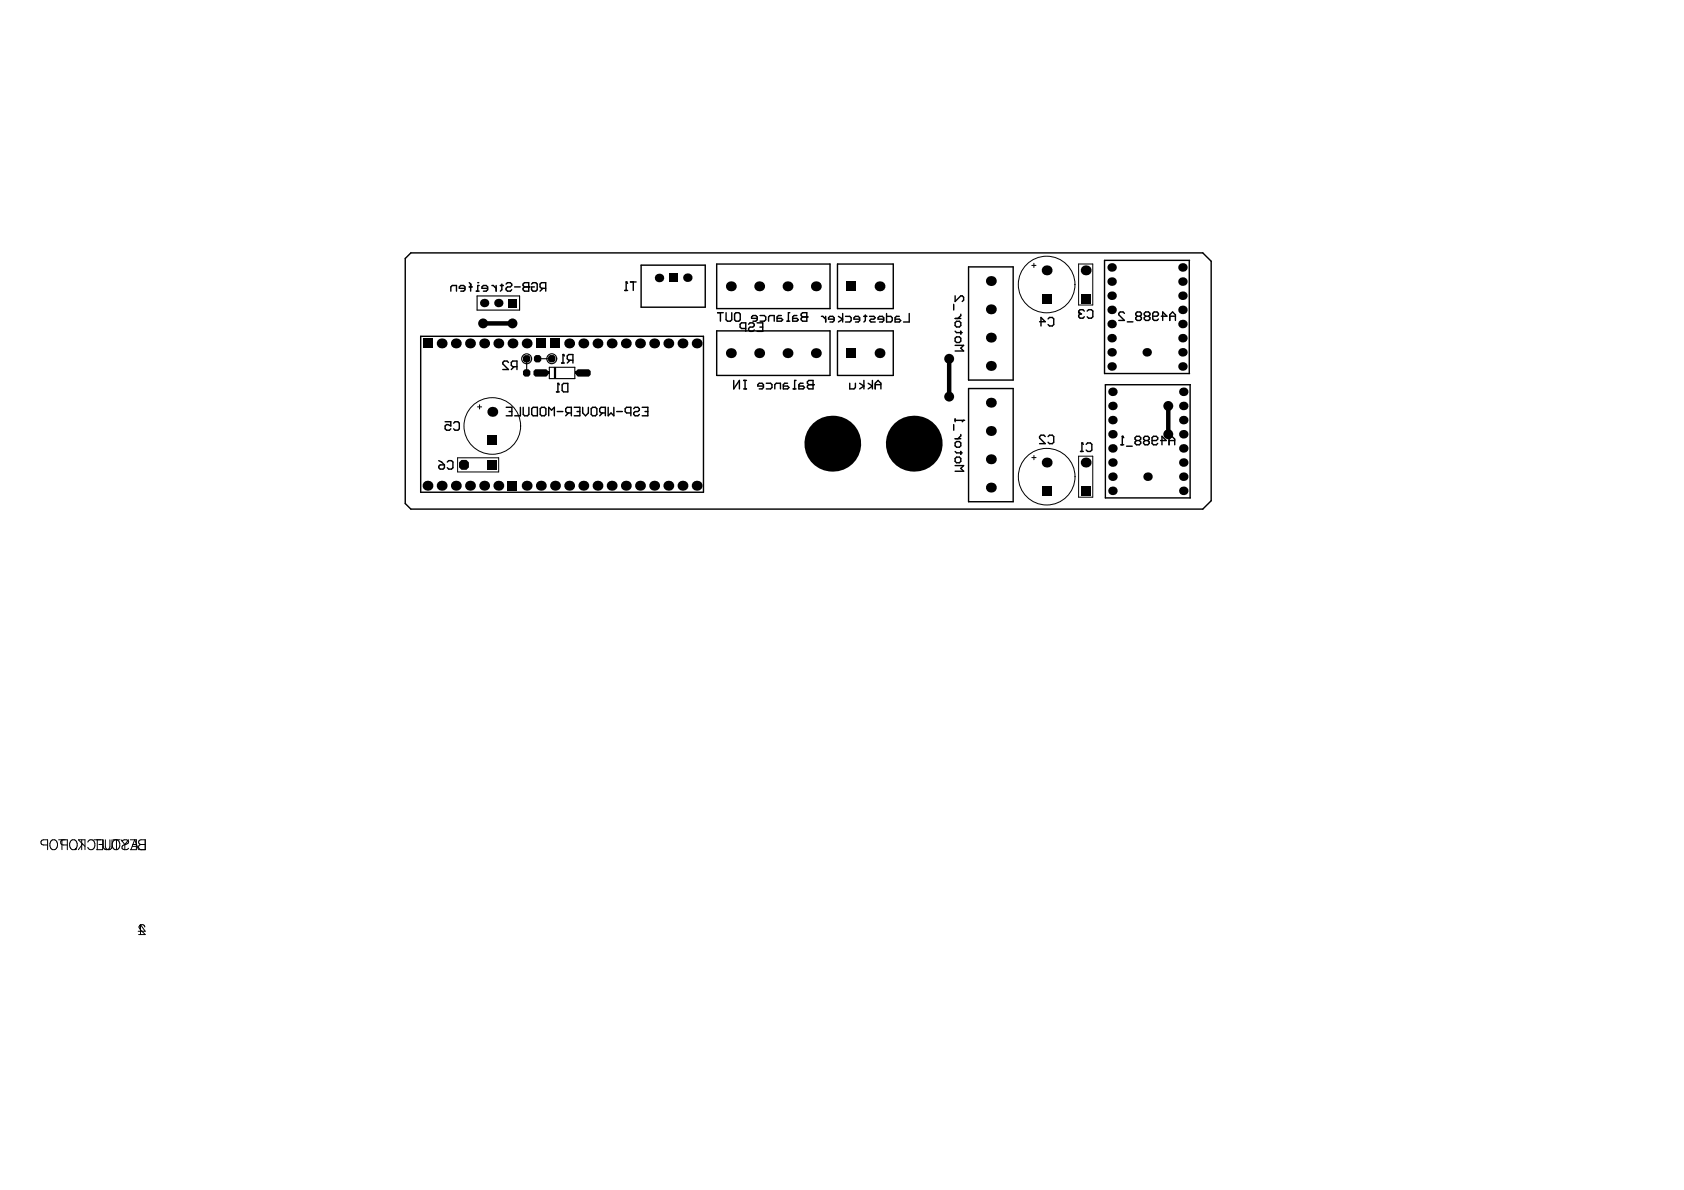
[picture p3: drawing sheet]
<svg xmlns="http://www.w3.org/2000/svg" width="297mm" height="210mm" viewBox="0 0 297 210" stroke-linecap="round" stroke-linejoin="round" font-family="sans-serif">
<g fill="none" stroke="#000" stroke-width=".25">
<path d="M71.5 45.6l1-1h139.7l1.4 1.5v42.2l-1.4 1.5h-139.7l-1-1zM74.2 59.3h49.9v27.5h-49.9zM79.5 51.4v-.8l.3-.2h.7v1M82 50.9h-1v-.3l.3-.2h.5l.2 .2v.5l-.2 .3h-.5M82.8 50.6h.5M82.8 49.9l.2 .2v1.3M84 51.4h.5M84.3 49.9h.1M84.5 50.4h-.2v1M86 50.9h-1v-.3l.3-.2h.5l.2 .2v.5l-.2 .3h-.5M86.8 50.4h.2l.5 .5M87.5 50.4v1"/>
<path d="M88.3 50.4h.5M88.5 50.1v1l-.2 .3M89.3 50.1l.2-.2h.5l.3 .2v.3l-.3 .2h-.5l-.2 .3v.2l.2 .3h.5l.3-.3M90.8 50.6h1M92.3 50.1l.2-.2h.8v1.5h-.8l-.2-.3v-.2l.2-.3-.2-.2zM92.5 50.6h.8M93.3 50.6h.1M93.8 50.1l.2-.2h.5l.3 .2v1l-.3 .3h-.5l-.2-.3v-.5h.5M95.8 50.9l-.5 .5M96.3 50.9h-.8l-.2-.3v-.5l.2-.2h.8v1.5M110.2 51.2h.5M110.5 49.7h.1"/>
<path d="M110.5 49.7v1.5M110.5 49.7l.2 .3M111.2 49.7h1M111.7 49.7v1.5M113.1 46.8h11.3v7.4h-11.3zM126.4 46.6h20v7.8h-20zM126.4 58.4h20v7.8h-20zM126.6 55.2h1M127.1 55.2v1.5M128.1 55.2v1.2l.2 .3h.5l.3-.3v-1.2M129.6 55.4l.2-.2h.5l.3 .2v1l-.3 .3h-.5l-.2-.3zM131.5 57.9h-.7l-.3-.2v-.5l.3-.3h.7v1.5"/>
<path d="M132 57.2l.3-.3h.5l.2 .3v.2l-.2 .3h-.5l-.3 .2v.3l.3 .2h.5l.2-.2M133.5 56.9h1v1.5h-1M133.6 56.2h-1v-.3l.2-.2h.5l.3 .2v.5l-.3 .3h-.5M134 57.7h.5M134.1 55.7h.7l.3 .2v.5l-.3 .3h-.7M135.6 56.7v-.8l.2-.2h.8v1M137.8 55.7h-.5l-.2 .2v.8h.7l.3-.3-.3-.2h-.7M138.8 56.7h.5M139.3 55.2h-.2v1.5M140.6 55.7h-.5l-.3 .2v.8h.8l.2-.3-.2-.2h-.8M141.3 55.4l.3-.2h.7v1.5h-.7l-.3-.3v-.2l.3-.3-.3-.2zM141.6 55.9h.7"/>
<path d="M142.3 55.9h.1M144.9 55.8h.2l.5 .5M145.6 55.8v1M147.1 56.3h-1v-.3l.3-.2h.5l.2 .2v.5l-.2 .3h-.5M147.7 46.6h9.9v7.8h-9.9zM147.7 58.4h9.9v7.8h-9.9zM147.9 55.8l.7 .5-.7 .5M148.6 55.3v1.5M149.1 55.8h.8l.2 .2v.5l-.2 .3h-.8M151.6 56.3h-1v-.3l.3-.2h.5l.2 .2v.5l-.2 .3h-.5M152.4 55.8h.5M152.6 55.5v1l-.2 .3"/>
<path d="M153.4 55.8h.7l.3 .2-.3 .3h-.5l-.2 .2 .2 .3h.8M155.9 56.3h-1v-.3l.2-.2h.5l.3 .2v.5l-.3 .3h-.5M156.4 55.3v1.5h.7l.3-.3v-.5l-.3-.2h-.7M158.6 55.8h-.5l-.2 .2v.8h.7l.3-.3-.3-.2h-.7M160.4 55.3v1.5h-1M168.2 53.7v1M168.5 56.9l.2-.2h.5l.3 .2v.5l-.3 .3h-.5l-.2-.3zM168.5 52.2v1l1-1h.2l.3 .2v.5l-.3 .3M168.5 59.7l.2-.3h.5l.3 .3v.5l-.3 .2h-.5l-.2-.2zM168.5 58.4l.2 .3h1M168.5 56.2h1M169.5 55.4v.3l-.5 .5"/>
<path d="M169.5 58.4v.5M170.8 47.1h7.9v19.9h-7.9zM183.4 56.7h1l-.8-.7v1.5M184.9 56.2l.2-.2h.5l.3 .2v1l-.3 .3h-.5l-.2-.3M190.3 55.1h.1M190.3 55.1l.2 .3M190.5 55.4l-.2 .2v.3l.2 .2h.5l.3-.2M190.5 55.4h.3M191.3 54.9l-.3-.3h-.5l-.2 .3v.2M191.8 54.9l.2-.3h.5l.3 .3v1l-.3 .2h-.5l-.2-.2M198.3 55.3l-.2-.3h-.5l-.3 .3v.2l1 1h-1M198.8 56.8h1"/>
<path d="M200.6 55.8h.5M200.6 55.8l-.3 .2v.3l.3 .2h.5l.2-.2v-.3l-.2-.2M200.6 55.8l-.3-.3v-.2l.3-.3h.5l.2 .3v.2l-.2 .3M202.1 55.8h.5M202.1 55.8l-.3 .2v.3l.3 .2h.5l.2-.2v-.3l-.2-.2M202.1 55.8l-.3-.3v-.2l.3-.3h.5l.2 .3v.2l-.2 .3M203.3 55.8h.8l.2-.3v-.2l-.2-.3h-.5l-.3 .3v1l.3 .2h.5l.2-.2M204.8 55.8h1l-.7-.8v1.5M206.3 55.8h1M206.3 56.5v-1l.5-.5 .5 .5v1M209.8 45.9v20M209.8 45.9h-15v20h15"/>
<path d="M78.5 74.4h1v.7l-.5-.2h-.2l-.3 .2v.5l.3 .3h.5l.2-.3M80 74.6l.3-.2h.5l.2 .2v1l-.2 .3h-.5l-.3-.3M89.3 71.8h1v1.5h-1M89.7 63.9l-.3-.2h-.5l-.2 .2v.3l1 1h-1M89.8 72.6h.5M90.7 64.7l-.5 .5M91.2 64.7h-.8l-.2-.3v-.5l.2-.2h.8v1.5M91.8 71.8v1.5h-1M92.3 71.8v1.3l.2 .2h.5l.3-.2v-1.3M93.8 72.1l.2-.3h.8v1.5h-.8l-.2-.2zM95.3 72.1l.2-.3h.5l.3 .3v1l-.3 .2h-.5l-.2-.2zM96.8 73.3v-1.5l.5 .5 .5-.5v1.5"/>
<path d="M98.2 69.1h.5M98.3 72.6h1M98.4 67.6h.1M98.4 67.6v1.5M98.4 67.6l.3 .3M99.1 64h.5M99.2 67.9l.2-.3h.8v1.5h-.8l-.2-.2zM99.3 62.5h.1M99.3 62.5l.3 .3M99.3 62.5v1.5M100.3 72.8l-.5 .5M100.6 63.5l-.5 .5"/>
<path d="M100.8 72.8h-.8l-.2-.2v-.5l.2-.3h.8v1.5M101.1 63.5h-.8l-.2-.2v-.5l.2-.3h.8v1.5M101.3 71.8h1v1.5h-1M101.8 72.6h.5M102.8 71.8v1l.5 .5 .5-.5v-1M104.3 72.1l.2-.3h.5l.3 .3v1l-.3 .2h-.5l-.2-.2zM106.3 72.8l-.5 .5M106.8 72.8h-.8l-.2-.2v-.5l.2-.3h.8v1.5M107.3 71.8v1.5l.5-.5 .5 .5v-1.5M108.8 72.6h1M111.3 72.8h-.8l-.2-.2v-.5l.2-.3h.8v1.5M111.8 72.1l.2-.3h.5l.3 .3v.2l-.3 .3h-.5l-.2 .2v.3l.2 .2h.5l.3-.2"/>
<path d="M113.3 71.8h1v1.5h-1M113.8 72.6h.5M129.4 67.1v1.5l1-1.5v1.5M131.2 68.6h.5M131.2 67.1h.5M131.4 67.1v1.5M134.7 68.1h-1v-.2l.2-.3h.5l.3 .3v.5l-.3 .2h-.5M135.2 67.6h.7l.3 .3v.5l-.3 .2h-.7M136.7 68.6v-.7l.2-.3h.8v1M138.9 67.6h-.5l-.2 .3v.7h.7l.3-.2-.3-.3h-.7M139.9 68.6h.5M140.4 67.1h-.2v1.5"/>
<path d="M141.7 67.6h-.5l-.3 .3v.7h.8l.2-.2-.2-.3h-.8M142.4 67.4l.3-.3h.7v1.5h-.7l-.3-.2v-.3l.3-.2-.3-.3zM142.7 67.9h.7M143.4 67.9h.1M149.9 67.6v1h.7l.3-.2v-.8M151.6 67.6l.8 .5-.8 .5M152.4 67.1v1.5M153.1 67.6l.8 .5-.8 .5M153.9 67.1v1.5M154.4 67.9h1M154.4 68.6v-1l.5-.5 .5 .5v1M168.2 74.9v1"/>
<path d="M168.5 60.9h1.5l-.5 .5 .5 .5h-1.5M168.5 73.9v.5M168.5 78.1l.2-.2h.5l.3 .2v.5l-.3 .3h-.5l-.2-.3zM168.5 79.6l.2 .3h1M168.5 77.4h1M168.5 74.1h1.5M169.5 76.6v.3l-.5 .5M169.5 79.6v.5M170 74.1h.1M170 74.1l-.3 .3M170.8 68.5h7.9v20h-7.9zM184.4 77l-.3-.2h-.5l-.2 .2v.3l1 1h-1"/>
<path d="M184.9 77l.2-.2h.5l.3 .2v1l-.3 .3h-.5l-.2-.3M190.6 79.6h.5M190.8 78.1h.1M190.8 78.1v1.5M190.8 78.1l.3 .3M191.6 78.4l.2-.3h.5l.3 .3v1l-.3 .2h-.5l-.2-.2M197.7 78.5h.5M198 77h.1M198 77v1.5M198 77l.2 .2M198.7 78.7h1M200.5 77.7h.5"/>
<path d="M200.5 77.7l-.3 .3v.2l.3 .3h.5l.2-.3v-.2l-.2-.3M200.5 77.7l-.3-.2v-.3l.3-.2h.5l.2 .2v.3l-.2 .2M202 77.7h.5M202 77.7l-.3 .3v.2l.3 .3h.5l.2-.3v-.2l-.2-.3M202 77.7l-.3-.2v-.3l.3-.2h.5l.2 .2v.3l-.2 .2M203.2 77.7h.8l.2-.2v-.3l-.2-.2h-.5l-.3 .2v1l.3 .3h.5l.2-.3M204.7 77.7h1l-.7-.7v1.5M206.2 78.5v-1l.5-.5 .5 .5v1M206.2 77.7h1M209.9 67.9v19.9M210 67.9h-15v19.9h15M77.4 82.2l.2-.2h.8v.5l-.3 .2h-.5l-.2-.2z"/>
<path d="M77.4 81.3l.5 .2 .5 .5M78.9 81.5l.2-.2h.5l.3 .2v1l-.3 .2h-.5l-.2-.2M168.5 80.9l.2-.3h.5l.3 .3v.5l-.3 .2h-.5l-.2-.2zM168.5 82.1h1.5l-.5 .5 .5 .5h-1.5"/>
</g>
<path d="M85.2 57h5.2M167.4 63.3v6.7M206.1 71.6v5" fill="none" stroke="#000" stroke-width=".79"/>
<g fill="none" stroke="#000" stroke-width=".18">
<path d="M182 46.8h.7M182.4 46.4v.8M190.3 46.6h2.5v7.2h-2.5zM84.2 71.8h.8M84.6 71.4v.7M80.7 80.8h7.3v2.4h-7.3zM182 80.7h.7M182.4 80.3v.8M190.3 80.5h2.5v7.2h-2.5zM8.4 149h-.8a.46 .46 0 0 1-.4-.4 .46 .46 0 0 1 .4-.5h.8v1.8M9 148.4a.65 .65 0 0 1 .7-.3 .65 .65 0 0 1 .4 .7 .77 .77 0 0 1-.1 .8 .77 .77 0 0 1-.9 .2 1.08 1.08 0 0 1-.1-1.4zM10.3 148.1h1.6v1.8"/>
<path d="M10.9 148.1v1.8M11.1 148.1a.46 .46 0 0 0-.4 .5 .46 .46 0 0 0 .4 .4h.8M12.5 148.4a.65 .65 0 0 1 .7-.3 .65 .65 0 0 1 .4 .7 .76 .76 0 0 1-.2 .8 .76 .76 0 0 1-.8 .2 1.08 1.08 0 0 1-.1-1.4zM13.3 149.8h.1zM14.4 148.1v1.8M14.6 148.9l-.8 1M15 149.3l-1.2-1.2h1.2v1.8M15.5 148.5a.64 .64 0 0 1 .7-.4 .64 .64 0 0 1 .5 .7 .76 .76 0 0 1-.1 .8 .76 .76 0 0 1-.9 .2l-.2-.3M16.6 148.1h1.5v1.8h-1.1M17.2 148.1v1.8M17.4 149h.7M18.2 148.1v1.3a.59 .59 0 0 0 .6 .5 .59 .59 0 0 0 .6-.5v-1.3"/>
<path d="M18.6 148.1v1.3a.59 .59 0 0 0 .6 .5 .59 .59 0 0 0 .6-.5v-1.3M20 148.1h1.1M20.3 148.1a.92 .92 0 0 0-.5 1 .92 .92 0 0 0 .8 .8 .99 .99 0 0 0 0-1.8M20.5 148.1v1.8M21.4 148.1l.6 .9M21.5 148.4a.66 .66 0 0 1 .7-.3 .66 .66 0 0 1 .5 .4l-.2 .3-.6 .2a.42 .42 0 0 0-.4 .4 .42 .42 0 0 0 .2 .4 .8 .8 0 0 0 1-.2M22 149v.9M22.7 148.1l-.7 .9M23 148.1h1.1v1.8h-1.1M23.1 149.9l.7-1.8 .6 1.8M23.3 149.3h.9M23.4 149h.7"/>
<path d="M24.9 149l-.4-.2v-.5l.4-.2h.7v1.8h-1M24.9 149a.46 .46 0 0 0-.5 .4 .46 .46 0 0 0 .5 .5M24.9 149h.7M24.4 164.3h1.2l-.8-1.2v1.7M25.5 163.5v-.2l-.3-.2h-.3l-.3 .2a.54 .54 0 0 0 .2 .7l.8 .8h-1.1"/>
<circle cx="184.6" cy="50.2" r="5"/>
<circle cx="86.8" cy="75.1" r="5"/>
<circle cx="184.6" cy="84.1" r="5"/>
</g>
<g fill="#000">
<circle cx="85.2" cy="57" r=".87"/>
<circle cx="85.4" cy="53.5" r=".74"/>
<circle cx="87.9" cy="53.5" r=".74"/>
<circle cx="90.4" cy="57" r=".87"/>
<circle cx="116.2" cy="49" r=".75"/>
<circle cx="121.2" cy="49" r=".75"/>
<circle cx="128.9" cy="50.5" r=".88"/>
<circle cx="133.9" cy="50.5" r=".88"/>
<circle cx="138.9" cy="50.5" r=".88"/>
<circle cx="143.9" cy="50.5" r=".88"/>
<circle cx="155.1" cy="50.5" r=".88"/>
<circle cx="174.8" cy="49.6" r=".88"/>
<circle cx="174.8" cy="54.6" r=".88"/>
<circle cx="174.8" cy="59.6" r=".88"/>
<circle cx="184.6" cy="47.7" r=".88"/>
<circle cx="191.5" cy="47.7" r=".88"/>
<circle cx="196.1" cy="59.6" r=".75"/>
<circle cx="196.1" cy="49.7" r=".75"/>
<circle cx="196.1" cy="57.2" r=".75"/>
<circle cx="196.1" cy="52.2" r=".75"/>
<circle cx="196.1" cy="47.2" r=".75"/>
<circle cx="196.1" cy="54.7" r=".75"/>
<circle cx="208.6" cy="59.6" r=".75"/>
<circle cx="208.6" cy="49.7" r=".75"/>
<circle cx="208.6" cy="47.2" r=".75"/>
<circle cx="208.6" cy="54.7" r=".75"/>
<circle cx="208.6" cy="57.2" r=".75"/>
<circle cx="208.6" cy="52.2" r=".75"/>
<circle cx="77.9" cy="60.6" r=".88"/>
<circle cx="80.4" cy="60.6" r=".88"/>
<circle cx="82.9" cy="60.6" r=".88"/>
<circle cx="85.4" cy="60.6" r=".88"/>
<circle cx="86.8" cy="72.6" r=".88"/>
<circle cx="87.9" cy="60.6" r=".88"/>
<circle cx="90.4" cy="60.6" r=".88"/>
<circle cx="92.9" cy="60.6" r=".88"/>
<circle cx="100.4" cy="60.6" r=".88"/>
<circle cx="102.9" cy="60.6" r=".88"/>
<circle cx="105.4" cy="60.6" r=".88"/>
<circle cx="107.9" cy="60.6" r=".88"/>
<circle cx="110.4" cy="60.6" r=".88"/>
<circle cx="112.9" cy="60.6" r=".88"/>
<circle cx="115.4" cy="60.6" r=".88"/>
<circle cx="117.9" cy="60.6" r=".88"/>
<circle cx="120.4" cy="60.6" r=".88"/>
<circle cx="122.9" cy="60.6" r=".88"/>
<circle cx="128.9" cy="62.3" r=".88"/>
<circle cx="133.9" cy="62.3" r=".88"/>
<circle cx="138.9" cy="62.3" r=".88"/>
<circle cx="143.9" cy="62.3" r=".88"/>
<circle cx="146.8" cy="78.3" r="4.9"/>
<circle cx="146.8" cy="78.3" r=".87"/>
<circle cx="155.1" cy="62.3" r=".88"/>
<circle cx="161.2" cy="78.3" r="4.9"/>
<circle cx="161.2" cy="78.3" r=".87"/>
<circle cx="167.4" cy="63.3" r=".87"/>
<circle cx="167.4" cy="70" r=".87"/>
<circle cx="174.8" cy="71" r=".88"/>
<circle cx="174.8" cy="76" r=".88"/>
<circle cx="174.8" cy="64.5" r=".88"/>
<circle cx="196.1" cy="64.6" r=".75"/>
<circle cx="196.1" cy="62.1" r=".75"/>
<circle cx="196.2" cy="79.1" r=".75"/>
<circle cx="196.2" cy="76.6" r=".75"/>
<circle cx="196.2" cy="71.6" r=".75"/>
<circle cx="196.2" cy="74.1" r=".75"/>
<circle cx="196.2" cy="69.1" r=".75"/>
<circle cx="202.3" cy="62.1" r=".75"/>
<circle cx="206.1" cy="71.6" r=".87"/>
<circle cx="206.1" cy="76.6" r=".87"/>
<circle cx="208.6" cy="62.1" r=".75"/>
<circle cx="208.6" cy="64.6" r=".75"/>
<circle cx="208.7" cy="74.1" r=".75"/>
<circle cx="208.7" cy="76.6" r=".75"/>
<circle cx="208.7" cy="69.1" r=".75"/>
<circle cx="208.7" cy="79.1" r=".75"/>
<circle cx="208.7" cy="71.6" r=".75"/>
<circle cx="75.4" cy="85.7" r=".88"/>
<circle cx="77.9" cy="85.7" r=".88"/>
<circle cx="80.4" cy="85.7" r=".88"/>
<circle cx="82.9" cy="85.7" r=".88"/>
<circle cx="85.4" cy="85.7" r=".88"/>
<circle cx="87.9" cy="85.7" r=".88"/>
<circle cx="92.9" cy="85.7" r=".88"/>
<circle cx="95.4" cy="85.7" r=".88"/>
<circle cx="97.9" cy="85.7" r=".88"/>
<circle cx="100.4" cy="85.7" r=".88"/>
<circle cx="102.9" cy="85.7" r=".88"/>
<circle cx="105.4" cy="85.7" r=".88"/>
<circle cx="107.9" cy="85.7" r=".88"/>
<circle cx="110.4" cy="85.7" r=".88"/>
<circle cx="112.9" cy="85.7" r=".88"/>
<circle cx="115.4" cy="85.7" r=".88"/>
<circle cx="117.9" cy="85.7" r=".88"/>
<circle cx="120.4" cy="85.7" r=".88"/>
<circle cx="122.9" cy="85.7" r=".88"/>
<circle cx="174.8" cy="81" r=".88"/>
<circle cx="174.8" cy="86" r=".88"/>
<circle cx="184.6" cy="81.6" r=".88"/>
<circle cx="191.5" cy="81.6" r=".88"/>
<circle cx="196.2" cy="84.1" r=".75"/>
<circle cx="196.2" cy="81.6" r=".75"/>
<circle cx="196.2" cy="86.6" r=".75"/>
<circle cx="202.4" cy="84.1" r=".75"/>
<circle cx="208.7" cy="84.1" r=".75"/>
<circle cx="208.7" cy="81.6" r=".75"/>
<circle cx="208.7" cy="86.6" r=".75"/>
</g>
<g fill="#000">
<path d="M74.5 59.7h1.8v1.7h-1.8z" fill-rule="evenodd"/>
<path d="M89.7 52.7h1.4v1.5h-1.4z" fill-rule="evenodd"/>
<path d="M94.5 59.7h1.8v1.7h-1.8z" fill-rule="evenodd"/>
<path d="M97 59.7h1.8v1.7h-1.8z" fill-rule="evenodd"/>
<path d="M118 48.3h1.5v1.5h-1.5z" fill-rule="evenodd"/>
<path d="M149.3 49.6h1.7v1.8h-1.7z" fill-rule="evenodd"/>
<path d="M183.7 51.8h1.8v1.8h-1.8z" fill-rule="evenodd"/>
<path d="M190.6 51.8h1.8v1.8h-1.8z" fill-rule="evenodd"/>
<path d="M86 76.8h1.7v1.7h-1.7z" fill-rule="evenodd"/>
<path d="M92.2 65.5l.4-.4h.6l.3 .4v.6l-.3 .3h-.6l-.4-.3z" fill-rule="evenodd"/>
<path d="M92.2 63l.4-.4h.6l.3 .4v.6l-.3 .3h-.6l-.4-.3z" fill-rule="evenodd"/>
<path d="M94.1 65.5l.3-.4h2l.3 .4v.6l-.3 .3h-2l-.3-.3z" fill-rule="evenodd"/>
<path d="M94.2 63l.3-.4h.7l.3 .4v.6l-.3 .3h-.7l-.3-.3z" fill-rule="evenodd"/>
<path d="M96.7 63l.3-.4h.7l.3 .4v.6l-.3 .3h-.7l-.3-.3z" fill-rule="evenodd"/>
<path d="M95.4 65.5h1.5v.5h-1.5z" fill-rule="evenodd"/>
<path d="M101.6 65.5l.3-.4h2l.3 .4v.6l-.3 .3h-2l-.3-.3z" fill-rule="evenodd"/>
<path d="M101.4 65.5h1.5v.5h-1.5z" fill-rule="evenodd"/>
<path d="M149.3 61.4h1.7v1.8h-1.7z" fill-rule="evenodd"/>
<path d="M81 81.6l.4-.5h.9l.4 .5v.8l-.4 .5h-.9l-.4-.5z" fill-rule="evenodd"/>
<path d="M86 81.1h1.7v1.8h-1.7z" fill-rule="evenodd"/>
<path d="M89.5 84.8h1.8v1.7h-1.8z" fill-rule="evenodd"/>
<path d="M183.7 85.7h1.8v1.8h-1.8z" fill-rule="evenodd"/>
<path d="M190.6 85.7h1.8v1.8h-1.8z" fill-rule="evenodd"/>
</g>
<g fill="none" stroke="#000" stroke-width=".2">
<path d="M84.2 52.2h7.4v2.5h-7.4zM92.9 63.3v2.5M94.8 63.3h2.5M96.9 64.8h4.5v2h-4.5z"/>
<circle cx="92.9" cy="63.3" r=".87"/>
<circle cx="97.3" cy="63.3" r=".87"/>
</g>
<path d="M97.9 64.9v1.8" fill="none" stroke="#000" stroke-width=".39"/>
</svg>
